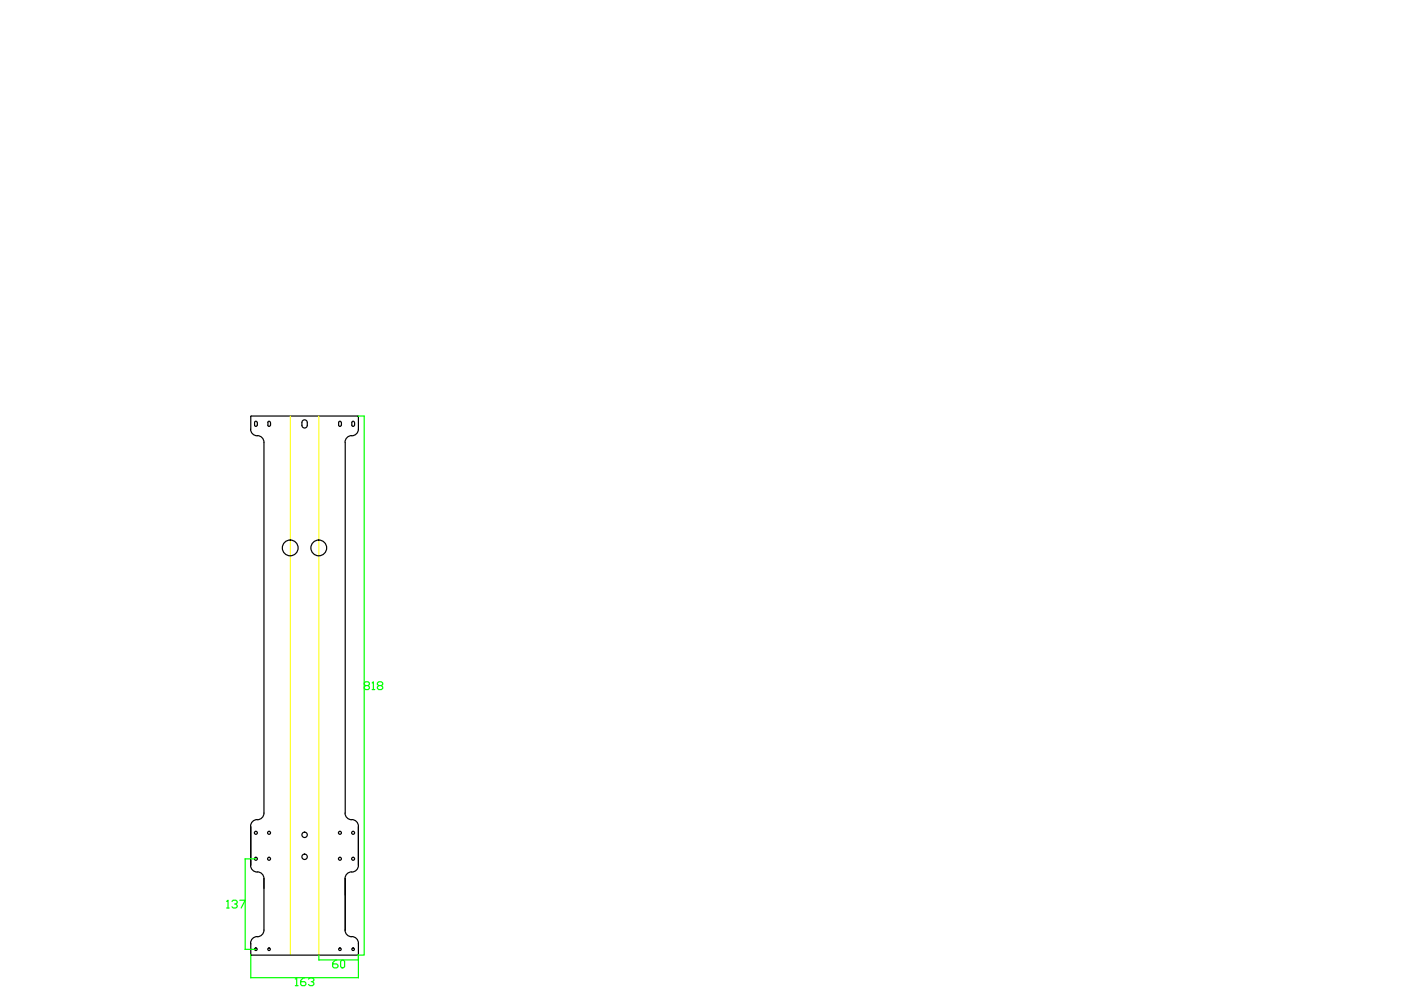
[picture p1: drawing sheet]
<svg xmlns="http://www.w3.org/2000/svg" width="297mm" height="210mm" viewBox="0 0 297 210" stroke-linecap="round" stroke-linejoin="round" font-family="sans-serif">
<!-- layer: WHITE -->
<g fill="none" stroke="#000" stroke-width=".25">
<path d="M53.1 91a1.42 1.42 0 0 0 1.4 1.4M53.2 88.4v2.6M53.3 88.2l-.2 .2M53.3 88.2h22.5l.2 .2v2.6M54 89.6v.7l.3 .1 .2-.1 .1-.7M54.5 89.6l-.2-.3-.3 .3M54.5 92.4a1.42 1.42 0 0 1 1.5 1.4M56 93.8v78.6M56.8 90.1l.2 .3 .3-.3M56.8 89.6v.6M57.3 89.6l-.3-.3-.2 .3M57.4 89.6v.6"/>
<path d="M64 90.2a.57 .57 0 0 0 .6 .5 .57 .57 0 0 0 .6-.5M64 89.6v.6M65.2 89.6a.57 .57 0 0 0-.6-.6 .57 .57 0 0 0-.6 .6M65.2 89.6v.6M71.8 89.6l.1 .8h.3l.1-.3M72.3 89.6l-.2-.3-.3 .3M72.4 89.6v.6M73.2 93.8v78.6M74.6 92.4a1.42 1.42 0 0 0-1.4 1.4M74.6 89.6v.7l.3 .1 .2-.1 .1-.7M75.1 89.6l-.2-.3-.3 .3M76 91a1.42 1.42 0 0 1-1.4 1.4"/>
<path d="M53.2 175.2v8.3M54.5 173.8a1.42 1.42 0 0 0-1.4 1.4M56 172.4a1.42 1.42 0 0 1-1.5 1.4M73.2 172.4a1.42 1.42 0 0 0 1.4 1.4M74.6 173.8a1.42 1.42 0 0 1 1.4 1.4v8.3a1.55 1.55 0 0 1-1.9 1.4 1.42 1.42 0 0 0-.9 1.4M53.1 183.5a1.55 1.55 0 0 0 1.9 1.4 1.42 1.42 0 0 1 1 1.4M54.5 198.6a1.42 1.42 0 0 0-1.4 1.4M56 197.2a1.42 1.42 0 0 1-1.5 1.4M56 186.3v10.9M73.2 197.2a1.42 1.42 0 0 0 1.4 1.4M73.2 186.3v10.9M74.6 198.6a1.42 1.42 0 0 1 1.4 1.4v2.4l-.2 .1h-22.5"/>
<path d="M53.1 202.4l.2 .1M53.2 200v2.4"/>
<circle cx="61.5" cy="116.2" r="1.67"/>
<circle cx="67.6" cy="116.2" r="1.67"/>
<circle cx="54.3" cy="176.6" r=".32"/>
<circle cx="57" cy="176.6" r=".32"/>
<circle cx="64.6" cy="177" r=".57"/>
<circle cx="72.1" cy="176.6" r=".32"/>
<circle cx="74.9" cy="176.6" r=".32"/>
<circle cx="54.3" cy="182.1" r=".32"/>
<circle cx="57" cy="182.1" r=".32"/>
<circle cx="64.6" cy="181.7" r=".57"/>
<circle cx="72.1" cy="182.1" r=".32"/>
<circle cx="74.9" cy="182.1" r=".32"/>
<circle cx="54.3" cy="201.3" r=".28"/>
<circle cx="57" cy="201.3" r=".28"/>
<circle cx="72.1" cy="201.3" r=".28"/>
<circle cx="74.9" cy="201.3" r=".28"/>
</g>
<!-- layer: YELLOW -->
<path d="M61.6 88.2v114.3M67.6 88.2v114.3" fill="none" stroke="#ff0" stroke-width=".21"/>
<!-- layer: 0 -->
<g fill="none" stroke="#0f0" stroke-width=".25">
<path d="M75.9 88.2h1.3M77.2 88.3v114.2h-1.3M77.5 145.4l-.3-.3v-.3l.3-.2h.6l.2 .2v.3l-.2 .3h-.6l-.3 .3v.3l.3 .2h.6l.2-.2v-.3l-.2-.3M78.9 144.8l.3-.2v1.6M78.9 146.2h.6M80.3 145.4l-.3-.3v-.3l.3-.2h.6l.3 .2v.3l-.3 .3h-.6l-.3 .3v.3l.3 .2h.6l.3-.2v-.3l-.3-.3M48 191.1l.3-.2v1.6M48 192.5h.6M49.2 191.1l.2-.2h.6l.3 .2v.3l-.3 .3h-.3M50 191.7l.3 .3v.3l-.3 .2h-.6l-.2-.2M50.8 190.9h1.2l-.9 1.6M51.9 182.1h2.4"/>
<path d="M52 182.1v19.1M51.9 201.3h2.4M53.2 202.4v4.9M53.2 207.3h22.7M62.6 207.6l.3-.3v1.7M62.6 209h.6M64.6 207.3h-.3l-.5 .6v.8l.2 .3h.6l.3-.3v-.3l-.3-.3h-.8M65.4 207.6l.3-.3h.6l.2 .3v.3l-.2 .2h-.3M66.3 208.1l.2 .3v.3l-.2 .3h-.6l-.3-.3M67.6 202.5v1.1M67.6 203.5h8.3M71.4 203.6h-.3l-.6 .5v.9l.3 .2h.6l.3-.2v-.3l-.3-.3h-.9"/>
<path d="M72.2 203.8l.3-.2h.3l.3 .2v1.2l-.3 .2h-.3l-.3-.2zM76 202.4v4.9"/>
</g>
</svg>
